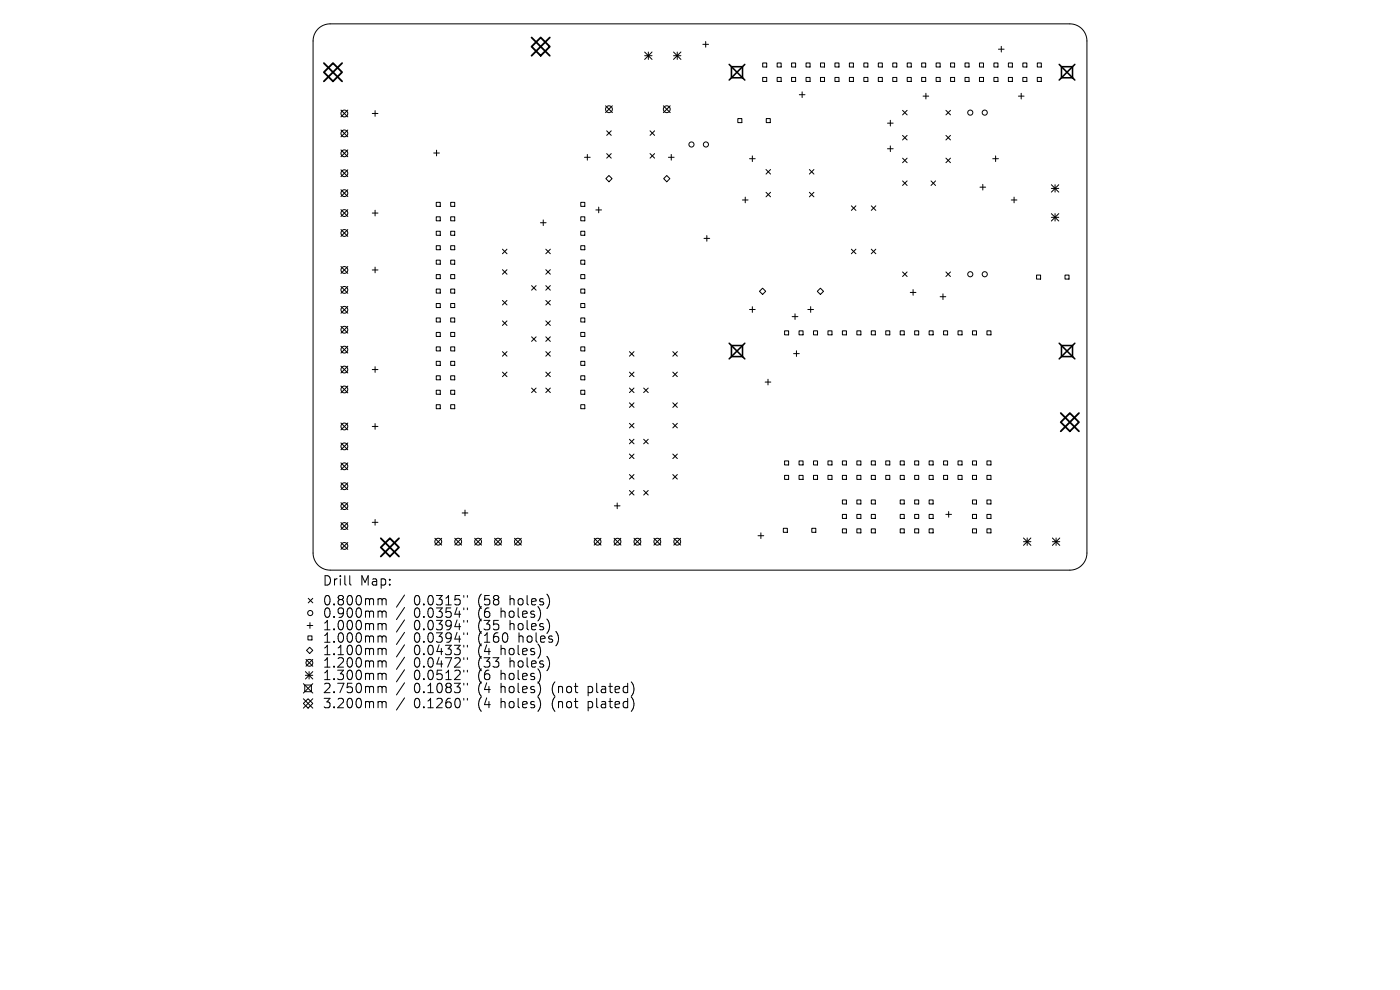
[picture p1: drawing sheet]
<svg xmlns="http://www.w3.org/2000/svg" width="297mm" height="210mm" viewBox="0 0 297 210" stroke-linecap="round" stroke-linejoin="round" font-family="sans-serif">
<defs><g id="words">
<g font-size="2.8">
<text x="68.4" y="124.5">Drill</text>
<text x="76.4" y="124.5">Map:</text>
<text x="68.4" y="128.7">0.800mm</text>
<text x="68.4" y="131.3">0.900mm</text>
<text x="87.8" y="128.7">0.0315&quot;</text>
<text x="87.8" y="131.3">0.0354&quot;</text>
<text x="101.5" y="128.7">(58</text>
<text x="101.5" y="131.3">(6</text>
<text x="106.5" y="131.3">holes)</text>
<text x="108.4" y="128.7">holes)</text>
<text x="68.4" y="134">1.000mm</text>
<text x="68.4" y="136.6">1.000mm</text>
<text x="87.8" y="134">0.0394&quot;</text>
<text x="87.8" y="136.6">0.0394&quot;</text>
<text x="101.5" y="134">(35</text>
<text x="101.5" y="136.6">(160</text>
<text x="108.4" y="134">holes)</text>
<text x="110.3" y="136.6">holes)</text>
<text x="68.4" y="139.3">1.100mm</text>
<text x="68.4" y="141.9">1.200mm</text>
<text x="87.8" y="139.3">0.0433&quot;</text>
<text x="87.8" y="141.9">0.0472&quot;</text>
<text x="101.5" y="139.3">(4</text>
<text x="101.5" y="141.9">(33</text>
<text x="106.5" y="139.3">holes)</text>
<text x="108.4" y="141.9">holes)</text>
<text x="68.4" y="144.6">1.300mm</text>
<text x="68.4" y="147.3">2.750mm</text>
<text x="87.8" y="144.6">0.0512&quot;</text>
<text x="87.8" y="147.3">0.1083&quot;</text>
<text x="101.5" y="144.6">(6</text>
<text x="101.5" y="147.3">(4</text>
<text x="106.5" y="144.6">holes)</text>
<text x="106.5" y="147.3">holes)</text>
<text x="117.5" y="147.3">(not</text>
<text x="125.4" y="147.3">plated)</text>
<text x="68.4" y="150.5">3.200mm</text>
<text x="87.8" y="150.5">0.1260&quot;</text>
<text x="101.5" y="150.5">(4</text>
<text x="106.5" y="150.5">holes)</text>
<text x="117.5" y="150.5">(not</text>
<text x="125.4" y="150.5">plated)</text>
</g>
</g></defs>
<g fill="none" stroke="#000" stroke-width=".21">
<path d="M67.6 6l1-.6 1.4-.3h157a3.6 3.6 0 0 1 3.6 3.6v108.6a3.6 3.6 0 0 1-3.6 3.6h-157a3.6 3.6 0 0 1-3.6-3.6v-108.6l.4-1.6zM136.8 11l1.5 1.6M136.8 11.8h1.5M137.5 11v1.6M138.3 11l-1.5 1.6M142.9 11l1.6 1.6M142.9 11.8h1.6M143.7 11v1.6M144.5 11l-1.6 1.6M149.1 9.4h1.2M149.7 8.8v1.2M161.8 13.4h.9v.8h-.9z"/>
<path d="M161.8 16.4h.9v.9h-.9zM164.9 13.4h.8v.8h-.8zM164.9 16.4h.8v.9h-.8zM167.9 13.4h.9v.8h-.9zM167.9 16.4h.9v.9h-.9zM170.2 19.5v1.2M171 13.4h.9v.8h-.9zM171 16.4h.9v.9h-.9zM174.1 13.4h.8v.8h-.8zM174.1 16.4h.8v.9h-.8zM177.1 13.4h.9v.8h-.9zM177.1 16.4h.9v.9h-.9z"/>
<path d="M180.2 13.4h.8v.8h-.8zM180.2 16.4h.8v.9h-.8zM183.3 13.4h.8v.8h-.8zM183.3 16.4h.8v.9h-.8zM186.3 13.4h.9v.8h-.9zM186.3 16.4h.9v.9h-.9zM189.4 13.4h.8v.8h-.8zM189.4 16.4h.8v.9h-.8zM192.5 13.4h.8v.8h-.8zM192.5 16.4h.8v.9h-.8zM195.5 13.4h.9v.8h-.9zM195.5 16.4h.9v.9h-.9z"/>
<path d="M196.4 19.8v1.2M198.6 13.4h.8v.8h-.8zM198.6 16.4h.8v.9h-.8zM201.7 13.4h.8v.8h-.8zM201.7 16.4h.8v.9h-.8zM204.7 13.4h.9v.8h-.9zM204.7 16.4h.9v.9h-.9zM207.8 13.4h.8v.8h-.8zM207.8 16.4h.8v.9h-.8zM210.9 13.4h.8v.8h-.8zM210.9 16.4h.8v.9h-.8zM211.8 10.4h1.2"/>
<path d="M212.4 9.8v1.2M213.9 13.4h.9v.8h-.9zM213.9 16.4h.9v.9h-.9zM216.6 19.8v1.2M217 13.4h.8v.8h-.8zM217 16.4h.8v.9h-.8zM220.1 13.4h.8v.8h-.8zM220.1 16.4h.8v.9h-.8zM72.3 23.3l1.5 1.5M72.3 27.6l1.5 1.4M72.3 31.8l1.5 1.4M72.3 36l1.5 1.5"/>
<path d="M73.8 23.3l-1.5 1.5M73.8 27.6l-1.5 1.4M73.8 31.8l-1.5 1.4M73.8 36l-1.5 1.5M79 24.1h1.2M79.6 23.5v1.2M92 32.5h1.2M92.6 31.9v1.2M124 33.4h1.2M124.6 32.8v1.2M128.5 22.4l1.4 1.5M128.5 37.9l.7-.7 .7 .7-.7 .7z"/>
<path d="M128.7 27.8l1 .9M128.7 32.6l1 .9M129.7 27.8l-1 .9M129.7 32.6l-1 .9M129.9 22.4l-1.4 1.5M137.9 27.8l1 .9M137.9 32.6l1 .9M138.9 27.8l-1 .9M138.9 32.6l-1 .9M140.7 22.4l1.5 1.5M140.8 37.9l.7-.7 .6 .7-.6 .7zM141.8 33.4h1.2"/>
<path d="M142.2 22.4l-1.5 1.5M142.4 32.8v1.2M156.5 25.2h.9v.8h-.9zM159 33.7h1.2M159.6 33.1v1.2M162.5 36l1 .9M162.6 25.2h.8v.8h-.8zM163.5 36l-1 .9M169.6 20.1h1.2M171.7 36l1 .9M172.7 36l-1 .9M188.3 26.1h1.2"/>
<path d="M188.3 31.6h1.2M188.9 25.5v1.2M188.9 31v1.2M191.5 23.4l.9 1M191.5 28.7l.9 1M191.5 33.5l.9 1M191.5 38.4l.9 .9M192.4 23.4l-.9 1M192.4 28.7l-.9 1M192.4 33.5l-.9 1M192.4 38.4l-.9 .9M195.8 20.4h1.2"/>
<path d="M197.5 38.4l1 .9M198.5 38.4l-1 .9M200.7 23.4l.9 1M200.7 28.7l.9 1M200.7 33.5l.9 1M201.6 23.4l-.9 1M201.6 28.7l-.9 1M201.6 33.5l-.9 1M207.9 39.7h1.2M208.5 39.1v1.2M210.6 33.7h1.2M211.2 33.1v1.2"/>
<path d="M216 20.4h1.2M223 39.2l1.6 1.6M223 40h1.6M223.8 39.2v1.6M224.6 39.2l-1.6 1.6M72.3 40.2l1.5 1.5M72.3 44.5l1.5 1.4M72.3 48.7l1.5 1.4M72.3 56.5l1.5 1.5M73.8 40.2l-1.5 1.5M73.8 44.5l-1.5 1.4M73.8 48.7l-1.5 1.4"/>
<path d="M73.8 56.5l-1.5 1.5M79 45.2h1.2M79 57.3h1.2M79.6 44.6v1.2M79.6 56.7v1.2M92.5 42.9h.9v.9h-.9zM92.5 46h.9v.8h-.9zM92.5 49.1h.9v.8h-.9zM92.5 52.1h.9v.9h-.9zM92.5 55.2h.9v.8h-.9zM92.5 58.3h.9v.8h-.9zM95.6 42.9h.9v.9h-.9z"/>
<path d="M95.6 46h.9v.8h-.9zM95.6 49.1h.9v.8h-.9zM95.6 52.1h.9v.9h-.9zM95.6 55.2h.9v.8h-.9zM95.6 58.3h.9v.8h-.9zM106.6 52.9l1 .9M106.6 57.2l1 1M107.6 52.9l-1 .9M107.6 57.2l-1 1M114.6 47.2h1.2M115.2 46.6v1.3M115.8 52.9l1 .9"/>
<path d="M115.8 57.2l1 1M116.8 52.9l-1 .9M116.8 57.2l-1 1M123.2 42.9h.9v.9h-.9zM123.2 46h.9v.8h-.9zM123.2 49.1h.9v.8h-.9zM123.2 52.1h.9v.9h-.9zM123.2 55.2h.9v.8h-.9zM123.2 58.3h.9v.8h-.9zM126.4 44.5h1.2M127 43.9v1.2M149.3 50.6h1.3"/>
<path d="M149.9 50v1.2M157.5 42.4h1.2M158.1 41.8v1.2M162.5 40.8l1 1M163.5 40.8l-1 1M171.7 40.8l1 1M172.7 40.8l-1 1M180.6 43.7l1 .9M180.6 52.9l1 .9M181.6 43.7l-1 .9M181.6 52.9l-1 .9M184.8 43.7l1 .9"/>
<path d="M184.8 52.9l1 .9M185.8 43.7l-1 .9M185.8 52.9l-1 .9M191.5 57.7l.9 1M192.4 57.7l-.9 1M200.7 57.7l.9 1M201.6 57.7l-.9 1M214.5 42.4h1.2M215.1 41.8v1.2M219.9 58.4h.9v.8h-.9zM223 45.3l1.6 1.6M223 46.1h1.6"/>
<path d="M223.8 45.3v1.6M224.6 45.3l-1.6 1.6M225.9 58.4h.9v.8h-.9zM72.3 60.8l1.5 1.4M72.3 65l1.5 1.4M72.3 69.2l1.5 1.5M72.3 73.4l1.5 1.5M72.3 77.7l1.5 1.4M73.8 60.8l-1.5 1.4M73.8 65l-1.5 1.4M73.8 69.2l-1.5 1.5M73.8 73.4l-1.5 1.5"/>
<path d="M73.8 77.7l-1.5 1.4M79 78.4h1.2M79.6 77.8v1.2M92.5 61.3h.9v.9h-.9zM92.5 64.4h.9v.8h-.9zM92.5 67.5h.9v.8h-.9zM92.5 70.5h.9v.9h-.9zM92.5 73.6h.9v.8h-.9zM92.5 76.7h.9v.8h-.9zM92.5 79.7h.9v.9h-.9zM95.6 61.3h.9v.9h-.9zM95.6 64.4h.9v.8h-.9z"/>
<path d="M95.6 67.5h.9v.8h-.9zM95.6 70.5h.9v.9h-.9zM95.6 73.6h.9v.8h-.9zM95.6 76.7h.9v.8h-.9zM95.6 79.7h.9v.9h-.9zM106.6 63.7l1 1M106.6 68.1l1 .9M106.6 74.6l1 1M106.6 78.9l1 1M107.6 63.7l-1 1M107.6 68.1l-1 .9M107.6 74.6l-1 1"/>
<path d="M107.6 78.9l-1 1M112.8 60.6l.9 1M112.8 71.5l.9 .9M113.7 60.6l-.9 1M113.7 71.5l-.9 .9M115.8 60.6l1 1M115.8 63.7l1 1M115.8 68.1l1 .9M115.8 71.5l1 .9M115.8 74.6l1 1M115.8 78.9l1 1M116.8 60.6l-1 1"/>
<path d="M116.8 63.7l-1 1M116.8 68.1l-1 .9M116.8 71.5l-1 .9M116.8 74.6l-1 1M116.8 78.9l-1 1M123.2 61.3h.9v.9h-.9zM123.2 64.4h.9v.8h-.9zM123.2 67.5h.9v.8h-.9zM123.2 70.5h.9v.9h-.9zM123.2 73.6h.9v.8h-.9zM123.2 76.7h.9v.8h-.9zM123.2 79.7h.9v.9h-.9z"/>
<path d="M133.5 74.6l1 1M133.5 78.9l1 1M134.5 74.6l-1 1M134.5 78.9l-1 1M142.7 74.6l1 1M142.7 78.9l1 1M143.7 74.6l-1 1M143.7 78.9l-1 1M159 65.7h1.2M159.6 65.1v1.2M161.8 61.1l.6 .7-.6 .7-.7-.7zM166.4 70.2h.9v.8h-.9z"/>
<path d="M168.1 67.2h1.2M168.4 75h1.2M168.7 66.6v1.2M169 74.4v1.2M169.5 70.2h.9v.8h-.9zM171.4 65.7h1.2M172 65.1v1.2M172.6 70.2h.8v.8h-.8zM173.4 61.8l.6-.7 .7 .7-.7 .7zM175.6 70.2h.9v.8h-.9zM178.7 70.2h.9v.8h-.9zM181.8 70.2h.8v.8h-.8z"/>
<path d="M184.8 70.2h.9v.8h-.9zM187.9 70.2h.9v.8h-.9zM191 70.2h.8v.8h-.8zM193.1 62h1.2M193.7 61.4v1.2M194 70.2h.9v.8h-.9zM197.1 70.2h.9v.8h-.9zM199.4 62.9h1.2M200 62.3v1.2M200.2 70.2h.8v.8h-.8zM203.2 70.2h.9v.8h-.9zM206.3 70.2h.9v.8h-.9z"/>
<path d="M209.4 70.2h.8v.8h-.8zM72.3 81.9l1.5 1.4M72.3 89.7l1.5 1.5M72.3 94l1.5 1.4M72.3 98.2l1.5 1.4M73.8 81.9l-1.5 1.4M73.8 89.7l-1.5 1.5M73.8 94l-1.5 1.4M73.8 98.2l-1.5 1.4M79 90.5h1.2M79.6 89.9v1.2M92.5 82.8h.9v.8h-.9z"/>
<path d="M92.5 85.8h.9v.9h-.9zM95.6 82.8h.9v.8h-.9zM95.6 85.8h.9v.9h-.9zM112.8 82.3l.9 1M113.7 82.3l-.9 1M115.8 82.3l1 1M116.8 82.3l-1 1M123.2 82.8h.9v.8h-.9zM123.2 85.8h.9v.9h-.9zM133.5 82.3l1 1M133.5 85.5l1 .9M133.5 89.8l1 1"/>
<path d="M133.5 93.2l1 .9M133.5 96.3l1 1M134.5 82.3l-1 1M134.5 85.5l-1 .9M134.5 89.8l-1 1M134.5 93.2l-1 .9M134.5 96.3l-1 1M136.6 82.3l.9 1M136.6 93.2l.9 .9M137.5 82.3l-.9 1M137.5 93.2l-.9 .9M142.7 85.5l1 .9"/>
<path d="M142.7 89.8l1 1M142.7 96.3l1 1M143.7 85.5l-1 .9M143.7 89.8l-1 1M143.7 96.3l-1 1M162.3 81h1.2M162.9 80.4v1.3M166.4 97.8h.9v.8h-.9zM169.5 97.8h.9v.8h-.9zM172.6 97.8h.8v.8h-.8zM175.6 97.8h.9v.8h-.9zM178.7 97.8h.9v.8h-.9z"/>
<path d="M181.8 97.8h.8v.8h-.8zM184.8 97.8h.9v.8h-.9zM187.9 97.8h.9v.8h-.9zM191 97.8h.8v.8h-.8zM194 97.8h.9v.8h-.9zM197.1 97.8h.9v.8h-.9zM200.2 97.8h.8v.8h-.8zM203.2 97.8h.9v.8h-.9zM206.3 97.8h.9v.8h-.9zM209.4 97.8h.8v.8h-.8zM72.3 102.4l1.5 1.5M72.3 106.6l1.5 1.5"/>
<path d="M72.3 110.9l1.5 1.4M72.3 115.1l1.5 1.4M73.8 102.4l-1.5 1.5M73.8 106.6l-1.5 1.5M73.8 110.9l-1.5 1.4M73.8 115.1l-1.5 1.4M79 110.8h1.2M79.6 110.2v1.2M92.2 114.2l1.5 1.4M93.7 114.2l-1.5 1.4M96.5 114.2l1.4 1.4M97.9 114.2l-1.4 1.4"/>
<path d="M98 108.8h1.3M98.6 108.2v1.2M100.7 114.2l1.4 1.4M102.1 114.2l-1.4 1.4M104.9 114.2l1.5 1.4M106.4 114.2l-1.5 1.4M109.1 114.2l1.5 1.4M110.6 114.2l-1.5 1.4M126 114.2l1.5 1.4M127.5 114.2l-1.5 1.4M130.3 114.2l1.4 1.4M130.3 107.3h1.2"/>
<path d="M130.9 106.7v1.2M131.7 114.2l-1.4 1.4M133.5 100.7l1 .9M133.5 104l1 1M134.5 100.7l-1 .9M134.5 104l-1 1M134.5 114.2l1.4 1.4M135.9 114.2l-1.4 1.4M136.6 104l.9 1M137.5 104l-.9 1M138.7 114.2l1.5 1.4M140.2 114.2l-1.5 1.4"/>
<path d="M142.7 100.7l1 .9M142.9 114.2l1.5 1.4M143.7 100.7l-1 .9M144.4 114.2l-1.5 1.4M160.8 113.6h1.2M161.4 113v1.2M166.2 112.1h.8v.8h-.8zM166.4 100.8h.9v.9h-.9zM169.5 100.8h.9v.9h-.9zM172.2 112.1h.9v.8h-.9zM172.6 100.8h.8v.9h-.8zM175.6 100.8h.9v.9h-.9z"/>
<path d="M178.7 100.8h.9v.9h-.9zM178.7 106.1h.9v.8h-.9zM178.7 109.1h.9v.9h-.9zM178.7 112.2h.9v.8h-.9zM181.8 100.8h.8v.9h-.8zM181.8 106.1h.8v.8h-.8zM181.8 109.1h.8v.9h-.8zM181.8 112.2h.8v.8h-.8zM184.8 100.8h.9v.9h-.9zM184.8 106.1h.9v.8h-.9zM184.8 109.1h.9v.9h-.9zM184.8 112.2h.9v.8h-.9z"/>
<path d="M187.9 100.8h.9v.9h-.9zM191 100.8h.8v.9h-.8zM191 106.1h.8v.8h-.8zM191 109.1h.8v.9h-.8zM191 112.2h.8v.8h-.8zM194 106.1h.9v.8h-.9zM194 109.1h.9v.9h-.9zM194 112.2h.9v.8h-.9zM194 100.8h.9v.9h-.9zM197.1 100.8h.9v.9h-.9zM197.1 106.1h.9v.8h-.9zM197.1 109.1h.9v.9h-.9z"/>
<path d="M197.1 112.2h.9v.8h-.9zM200.2 100.8h.8v.9h-.8zM200.6 109.1h1.3M201.3 108.5v1.2M203.2 100.8h.9v.9h-.9zM206.3 100.8h.9v.9h-.9zM206.3 106.1h.9v.8h-.9zM206.3 109.1h.9v.9h-.9zM206.3 112.2h.9v.8h-.9zM209.4 100.8h.8v.9h-.8zM209.4 106.1h.8v.8h-.8zM209.4 109.1h.8v.9h-.8z"/>
<path d="M209.4 112.2h.8v.8h-.8zM217.1 114.1l1.6 1.6M217.1 114.9h1.6M217.9 114.1v1.6M218.7 114.1l-1.6 1.6M223.3 114.9h1.5M223.3 114.1l1.5 1.6M224 114.1v1.6M224.8 114.1l-1.5 1.6M64.9 139.9l1.5 1.4M65.1 132.7h1.3M65.3 134.9h.9v.9h-.9z"/>
<path d="M65.4 126.9l1 1M65.7 137.3l.7 .7-.7 .6-.7-.6zM65.8 132.1v1.2M66.4 126.9l-1 1M66.4 139.9l-1.5 1.4M74.2 122.1v1.7l.3 .3M80.5 127l.5 .1 .1 .2M80.5 129.6h.3l.3 .3M80.5 132.3h.3l.3 .3M80.5 134.9h.3l.3 .3M80.5 137.5l.5 .1 .1 .2M81.1 127.3l.2-.3 .5 .1 .1 1.2"/>
<path d="M81.1 127.3v1M81.1 129.9v1.1M81.1 132.6v1M81.1 135.2v1M81.1 137.8v1.1M81.1 129.9l.2-.3 .5 .1 .1 1.3M81.1 132.6l.2-.3 .5 .1 .1 1.2M81.1 135.2l.2-.3 .5 .1 .1 1.2M81.1 137.8l.2-.3 .5 .1 .1 1.3M85.8 126.2l-1.7 2.6M85.8 128.9l-1.7 2.5M85.8 131.5l-1.7 2.6"/>
<path d="M85.8 134.1l-1.7 2.6M85.8 136.8l-1.7 2.6M85.8 139.4l-1.7 2.6M98.4 126.3v.4M98.4 129v.3M98.4 131.6v.4M98.4 134.2v.4M98.4 136.9v.4M98.4 139.5v.4M99.2 126.3v.4M99.2 129v.3M99.2 131.6v.4"/>
<path d="M99.2 134.2v.4M99.2 136.9v.4M99.2 139.5v.4M64.4 149.2l1-1 1 1-1 1zM64.4 145l2 2M64.4 148.2l2 2M64.6 145.3h1.5v1.4h-1.5zM64.8 142.5l1.6 1.5M64.8 143.3h1.6M65.6 142.5v1.5M66.4 142.5l-1.6 1.5M66.4 145l-2 2"/>
<path d="M66.4 148.2l-2 2M80.5 140.2l.5 .1 .1 .2M80.5 142.8l.5 .1 .1 .2M80.5 145.6h.3l.3 .3M80.5 148.8l.5 .1 .1 .2M81.1 140.5v1M81.1 143.1v1.1M81.1 145.9v1M81.1 149.1v1M81.1 140.5l.2-.3 .5 .1 .1 1.2M81.1 143.1l.2-.3 .5 .1 .1 1.3M81.1 145.9l.2-.3 .5 .1 .1 1.2"/>
<path d="M81.1 149.1l.2-.3 .5 .1 .1 1.2M85.8 142.1l-1.7 2.5M85.8 144.8l-1.7 2.6M85.8 148l-1.7 2.6M98.4 142.2v.3M98.4 144.9v.4M98.4 148.1v.4M99.2 142.2v.3M99.2 144.9v.4M99.2 148.1v.4"/>
<circle cx="73.1" cy="28.3" r=".72"/>
<circle cx="73.1" cy="36.7" r=".72"/>
<circle cx="73.1" cy="24.1" r=".72"/>
<circle cx="73.1" cy="32.5" r=".72"/>
<circle cx="129.2" cy="23.2" r=".72"/>
<circle cx="141.5" cy="23.2" r=".72"/>
<circle cx="146.7" cy="30.7" r=".54"/>
<circle cx="149.8" cy="30.7" r=".54"/>
<circle cx="205.8" cy="23.9" r=".54"/>
<circle cx="208.9" cy="23.9" r=".54"/>
<circle cx="73.1" cy="49.4" r=".72"/>
<circle cx="73.1" cy="45.2" r=".72"/>
<circle cx="73.1" cy="41" r=".72"/>
<circle cx="73.1" cy="57.3" r=".72"/>
<circle cx="205.8" cy="58.2" r=".54"/>
<circle cx="208.9" cy="58.2" r=".54"/>
<circle cx="73.1" cy="65.7" r=".72"/>
<circle cx="73.1" cy="61.5" r=".72"/>
<circle cx="73.1" cy="74.2" r=".72"/>
<circle cx="73.1" cy="69.9" r=".72"/>
<circle cx="73.1" cy="78.4" r=".72"/>
<circle cx="73.1" cy="82.6" r=".72"/>
<circle cx="73.1" cy="90.5" r=".72"/>
<circle cx="73.1" cy="98.9" r=".72"/>
<circle cx="73.1" cy="94.7" r=".72"/>
<circle cx="73.1" cy="107.4" r=".72"/>
<circle cx="73.1" cy="115.8" r=".72"/>
<circle cx="73.1" cy="103.1" r=".72"/>
<circle cx="73.1" cy="111.6" r=".72"/>
<circle cx="93" cy="114.9" r=".72"/>
<circle cx="97.2" cy="114.9" r=".72"/>
<circle cx="101.4" cy="114.9" r=".72"/>
<circle cx="105.6" cy="114.9" r=".72"/>
<circle cx="109.9" cy="114.9" r=".72"/>
<circle cx="126.8" cy="114.9" r=".72"/>
<circle cx="131" cy="114.9" r=".72"/>
<circle cx="135.2" cy="114.9" r=".72"/>
<circle cx="139.4" cy="114.9" r=".72"/>
<circle cx="143.7" cy="114.9" r=".72"/>
<circle cx="65.8" cy="130" r=".54"/>
<circle cx="65.6" cy="140.6" r=".72"/>
</g>
<path d="M154.7 13.7l3.3 3.3M155.2 14.1h2.3v2.4h-2.3zM158 13.7l-3.3 3.3M224.7 13.7l3.3 3.3M225.2 14.1h2.3v2.4h-2.3zM228 13.7l-3.3 3.3M154.7 72.8l3.3 3.3M155.2 73.3h2.3v2.3h-2.3zM158 72.8l-3.3 3.3M224.7 72.8l3.3 3.3M225.2 73.3h2.3v2.3h-2.3zM228 72.8l-3.3 3.3" fill="none" stroke="#000" stroke-width=".33"/>
<path d="M68.7 15.3l1.9-1.9 2 1.9-2 2zM68.7 13.4l3.9 3.9M72.6 13.4l-3.9 3.9M112.8 9.9l1.9-1.9 1.9 1.9-1.9 1.9zM112.8 8l3.8 3.8M116.6 8l-3.8 3.8M225 89.6l2-2 1.9 2-1.9 1.9zM225 87.6l3.9 3.9M228.9 87.6l-3.9 3.9M80.8 114.2l3.8 3.8M82.7 114.2l1.9 1.9-1.9 1.9-1.9-1.9zM84.6 114.2l-3.8 3.8" fill="none" stroke="#000" stroke-width=".39"/>
<use href="#words"/>
</svg>
